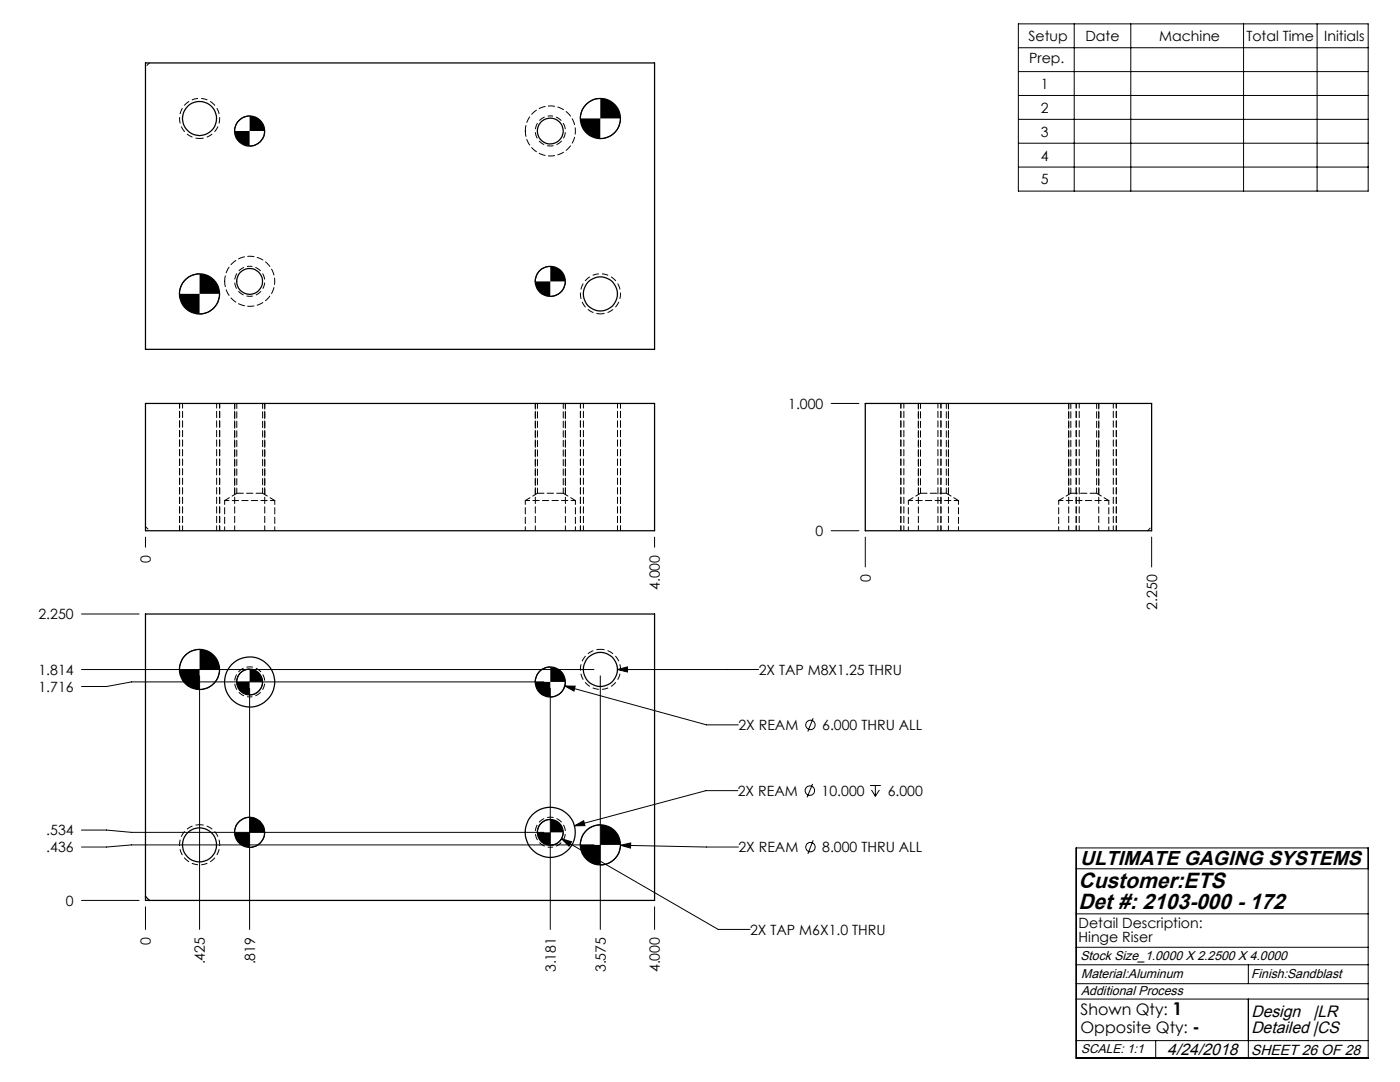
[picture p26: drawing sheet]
<svg xmlns="http://www.w3.org/2000/svg" width="279mm" height="216mm" viewBox="0 0 279 216" stroke-linecap="round" stroke-linejoin="round" font-family="sans-serif">
<defs><g id="words">
<g font-size="4.4">
<text x="215.2" y="177.1">Customer:ETS</text>
<text x="215.2" y="181.4">Det #: 2103-000 - 172</text>
</g>
<text font-size="4" x="215.5" y="172.6">ULTIMATE GAGING SYSTEMS</text>
<g font-size="3.3">
<text x="249.7" y="202.9">Design</text>
<text x="262.1" y="202.9">|LR</text>
<text x="249.7" y="206.1">Detailed |CS</text>
<text x="233" y="210.4">4/24/2018</text>
</g>
<g font-size="3.2">
<text x="215.6" y="202.6">Shown Qty: 1</text>
<text x="215.6" y="206.1">Opposite Qty: -</text>
</g>
<text font-size="2.9" x="249.7" y="210.4">SHEET 26 OF 28</text>
<g font-size="2.8">
<text x="205.3" y="8.1">Setup</text>
<text x="216.6" y="8.1">Date</text>
<text x="231.3" y="8.1">Machine</text>
<text x="248.7" y="8.1">Total Time</text>
<text x="264.3" y="8.1">Initials</text>
<text x="205.4" y="12.7">Prep.</text>
<text x="207.7" y="17.7">1</text>
<text x="207.7" y="22.5">2</text>
<text x="207.7" y="27.3">3</text>
<text x="207.7" y="32">4</text>
<text x="207.7" y="36.7">5</text>
<text x="157.3" y="81.5">1.000</text>
<text x="162.8" y="106.9">0</text>
<text x="30.1" y="112.3" transform="rotate(-90 30.1 112.3)">0</text>
<text x="131.7" y="117.7" transform="rotate(-90 131.7 117.7)">4.000</text>
<text x="173.8" y="116.2" transform="rotate(-90 173.8 116.2)">0</text>
<text x="7.7" y="123.6">2.250</text>
<text x="230.9" y="121.7" transform="rotate(-90 230.9 121.7)">2.250</text>
<text x="7.7" y="134.6">1.814</text>
<text x="151.4" y="134.6">2X TAP M8X1.25 THRU</text>
<text x="7.7" y="138">1.716</text>
<text x="147.4" y="145.7">2X REAM</text>
<text x="164.1" y="145.7">6.000 THRU ALL</text>
<text x="147.2" y="158.8">2X REAM</text>
<text x="164" y="158.8">10.000</text>
<text x="177.2" y="158.8">6.000</text>
<text x="9.2" y="166.7">.534</text>
<text x="9.2" y="170.1">.436</text>
<text x="147.4" y="170.1">2X REAM</text>
<text x="164.1" y="170.1">8.000 THRU ALL</text>
<text x="13.2" y="180.7">0</text>
<text x="215.2" y="185.1">Detail Description:</text>
<text x="30.1" y="188.5" transform="rotate(-90 30.1 188.5)">0</text>
<text x="149.7" y="186.5">2X TAP M6X1.0 THRU</text>
<text x="215.2" y="188">Hinge Riser</text>
<text x="40.9" y="192.5" transform="rotate(-90 40.9 192.5)">.425</text>
<text x="50.9" y="192.5" transform="rotate(-90 50.9 192.5)">.819</text>
<text x="110.9" y="194" transform="rotate(-90 110.9 194)">3.181</text>
<text x="120.9" y="194" transform="rotate(-90 120.9 194)">3.575</text>
<text x="131.7" y="194" transform="rotate(-90 131.7 194)">4.000</text>
</g>
<g font-size="2.6">
<text x="215.6" y="191.5">Stock Size_1.0000 X 2.2500 X 4.0000</text>
<text x="215.8" y="195.2">Material:Aluminum</text>
<text x="249.7" y="195.2">Finish:Sandblast</text>
<text x="215.8" y="198.6">Additional Process</text>
</g>
<text font-size="2.5" x="215.8" y="210">SCALE: 1:1</text>
</g></defs>
<g fill="none" stroke="#000" stroke-width=".2">
<path d="M119.8 19.6a4 4 0 0 0-4 4M203.2 4.8h69.9v33.3h-69.9zM203.2 9.5h69.9M203.2 14.3h69.9M203.2 19.1h69.9M214.4 4.8v33.3M225.7 4.8v33.3M248.2 4.8v33.3M262.9 4.8v33.3M49.8 23.1a3.1 3.1 0 0 0-3 3M52.8 26.1a2.95 2.95 0 0 1-3 3M123.8 23.6a4 4 0 0 1-4 4.1"/>
<path d="M203.2 23.8h69.9M203.2 28.6h69.9M203.2 33.3h69.9M39.8 54.6a4 4 0 0 0-4 4M43.8 58.6a4 4 0 0 1-4 4.1M109.8 53.2a2.95 2.95 0 0 0-3 3M112.8 56.2a3 3 0 0 1-3 3M165.9 80.5h5.5M29 107.2v2M130.6 107.2v2M165.9 105.9h5.5M172.7 107.2v5.9"/>
<path d="M229.8 107.2v5.9M16.3 133.6h102.2M16.3 122.5h11.5M39.8 129.6a4 4 0 0 0-4 4M39.8 134.9v50.6M43.8 133.6a4 4 0 0 1-4 4M49.8 133.5a2.65 2.65 0 0 0-2.6 2.6M49.8 137.3v48.2M52.4 136.1a2.58 2.58 0 0 1-2.6 2.6M108.5 136.1h-82.3l-4.9 .9h-5M109.8 133.1a3 3 0 0 0-3 3M109.8 137.3v48.2"/>
<path d="M112.7 136.9h2.1l-.3 1zM112.7 136.9l28.3 7.7h6.4M112.8 136.1a3 3 0 0 1-3 3M119.8 134.9v50.6M123.2 133.6l2-.5v1zM123.2 133.6h28.2M147.2 157.8h-6.3l-26.2 7M162.2 156.4l-1.1 2.7M162.3 143.3l-1.1 2.7M173.6 156.7h2.2M173.9 157.6l.8 1.3M174.7 156.7v2.2"/>
<path d="M175.5 157.6l-.8 1.3M16.3 179.7h11.5M16.3 165.6h5l4.9 .5h82.3M49.8 163.1a3 3 0 0 0-3 3M52.8 166.1a3 3 0 0 1-3 3M109.8 163.5a2.58 2.58 0 0 0-2.6 2.6M112 167.4l2.1 .6-.5 .8zM112 167.4l31.3 18.1h6.4M112.4 166.1a2.58 2.58 0 0 1-2.6 2.6M114.7 164.8l1.8-1 .2 .9zM118.5 168.6h-92.3l-4.9 .4h-5M119.8 164.6a4 4 0 0 0-4 4"/>
<path d="M123.8 168.7l2.1-.5-.1 1zM123.8 168.7l23.6 .3M123.8 168.6a4 4 0 0 1-4 4M162.3 167.7l-1.1 2.7M214.8 169.2h58.3v41.9h-58.3zM214.8 173.4h58.3M29 180.9v4.6M130.6 180.9v4.6M214.8 196.3h58.3M214.8 192.5h58.3M214.8 189h58.3M214.8 199.4h58.3"/>
<path d="M214.8 182.4h58.3M249.1 192.5v3.8M249.1 199.4v11.7M214.8 207.6h58.3M230.6 207.6v3.5"/>
<circle cx="161.6" cy="157.8" r=".95"/>
<circle cx="161.8" cy="144.7" r=".94"/>
<circle cx="161.8" cy="169" r=".94"/>
</g>
<path d="M39.8 27.6a4 4 0 0 1-3.5-5.9 4 4 0 0 1 6.9-.2 4 4 0 0 1-3.1 6.1h-.3M119.8 62.6a4 4 0 0 1-3.5-5.9 4 4 0 0 1 6.9-.2 4 4 0 0 1-3.1 6.1h-.3M119.8 129.6a4 4 0 0 0-3.5 5.9 4 4 0 0 0 6.9 .2 4 4 0 0 0-3.1-6.1h-.3M39.8 164.6a4 4 0 0 0-3.5 5.9 4 4 0 0 0 6.9 .2 4 4 0 0 0-3.1-6.1h-.3" fill="none" stroke="#000" stroke-width=".2" stroke-dasharray="1.3 .6" stroke-dashoffset=".5" stroke-linecap="butt"/>
<path d="M109.8 23.1a3 3 0 0 0-2.6 4.5 3 3 0 0 0 5.1 .2 3 3 0 0 0-2.2-4.7h-.3M49.8 53.1a3 3 0 0 0-2.6 4.5 3 3 0 0 0 5.1 .2 3 3 0 0 0-2.2-4.7h-.3M49.8 139.1a3 3 0 0 1-2.6-4.5 3 3 0 0 1 5.1-.2 3 3 0 0 1-2.2 4.7h-.3M109.8 169.1a3 3 0 0 1-2.6-4.5 3 3 0 0 1 5.1-.2 3 3 0 0 1-2.2 4.7h-.3" fill="none" stroke="#000" stroke-width=".2" stroke-dasharray="1.3 .6" stroke-dashoffset=".7" stroke-linecap="butt"/>
<g fill="none" stroke="#000" stroke-width=".2" stroke-dasharray="1.3 .6" stroke-dashoffset=".3">
<path d="M35.8 80.5v25.4M36.4 80.5v25.4M43.8 80.5v25.4M46.8 80.5v25.4M106.8 80.5v25.4M115.8 80.5v25.4M116.4 80.5v25.4M123.8 80.5v25.4M179.8 80.5v25.4M180.4 80.5v25.4M183.3 80.5v25.4M187.8 80.5v25.4"/>
<path d="M213.3 80.5v25.4M214.8 80.5v25.4M215.4 80.5v25.4M222.8 80.5v25.4M43.2 105.9v-25.4M43.8 105.9v-25.4M52.8 105.9v-25.4M112.8 105.9v-25.4M123.2 105.9v-25.4M123.8 105.9v-25.4M187.2 105.9v-25.4M187.8 105.9v-25.4"/>
<path d="M189.3 105.9v-25.4M219.3 105.9v-25.4M222.2 105.9v-25.4M222.8 105.9v-25.4"/>
</g>
<path d="M46.8 98.7v-18.2M52.8 98.7v-18.2M106.8 98.7v-18.2M112.8 98.7v-18.2M183.3 98.7v-18.2M189.3 98.7v-18.2M213.3 98.7v-18.2M219.3 98.7v-18.2" fill="none" stroke="#000" stroke-width=".2" stroke-dasharray="1.3 .6" stroke-dashoffset=".1"/>
<g fill="#000">
<path d="M35.8 58.6a4 4 0 0 0 4 4.1v-4.1zM39.8 54.6v4h4a4 4 0 0 0-4-4zM115.8 23.6a4 4 0 0 0 4 4.1v-4.1zM119.8 19.6v4h4a4 4 0 0 0-4-4zM46.8 26.1a3 3 0 0 0 3 3v-3zM49.8 23.1v3h3a3 3 0 0 0-3-3zM106.8 56.2a3 3 0 0 0 3 3v-3zM109.8 53.2v3h3a2.95 2.95 0 0 0-3-3z"/>
<path d="M35.8 133.6a4 4 0 0 0 4 4v-4zM39.8 129.6v4h4a4 4 0 0 0-4-4zM115.8 168.6a4 4 0 0 0 4 4v-4zM119.8 164.6v4h4a4 4 0 0 0-4-4zM47.2 136.1a2.58 2.58 0 0 0 2.6 2.6v-2.6zM49.8 133.5v2.6h2.6a2.58 2.58 0 0 0-2.6-2.6zM107.2 166.1a2.58 2.58 0 0 0 2.6 2.6v-2.6zM109.8 163.5v2.6h2.6a2.58 2.58 0 0 0-2.6-2.6zM46.8 166.1a3.1 3.1 0 0 0 3 3v-3zM49.8 163.1v3h3a2.95 2.95 0 0 0-3-3zM106.8 136.1a3 3 0 0 0 3 3v-3zM109.8 133.1v3h3a3 3 0 0 0-3-3z"/>
<path d="M123.8 168.7l2 .5 .1-1zM123.2 133.6l2 .5v-1zM112.7 136.9l1.8 1 .3-1zM114.7 164.8l2-.1-.2-.9zM112 167.4l1.6 1.4 .5-.8z"/>
</g>
<g fill="none" stroke="#000" stroke-width=".25">
<path d="M29 12.6h101.6v57.1h-101.6zM29 80.5h101.6v25.4h-101.6zM172.7 80.5h57.1v25.4h-57.1zM29 122.5h101.6v57.2h-101.6zM29 178.9l.8 .8"/>
<circle cx="39.8" cy="23.6" r="3.4"/>
<circle cx="49.8" cy="26.1" r="3"/>
<circle cx="109.8" cy="26.1" r="2.57"/>
<circle cx="119.8" cy="23.6" r="4"/>
<circle cx="39.8" cy="58.7" r="4"/>
<circle cx="49.8" cy="56.1" r="2.59"/>
<circle cx="109.8" cy="56.2" r="2.99"/>
<circle cx="119.8" cy="58.6" r="3.4"/>
<circle cx="39.8" cy="133.6" r="4"/>
<circle cx="49.8" cy="136.1" r="5"/>
<circle cx="49.8" cy="136.1" r="2.57"/>
<circle cx="109.8" cy="136.1" r="2.99"/>
<circle cx="119.8" cy="133.6" r="3.4"/>
<circle cx="39.8" cy="168.6" r="3.4"/>
<circle cx="49.8" cy="166.1" r="3"/>
<circle cx="109.8" cy="166.1" r="5"/>
<circle cx="109.8" cy="166.1" r="2.57"/>
<circle cx="119.8" cy="168.6" r="4"/>
</g>
<path d="M54.8 99.9h-10M114.8 99.9h-10M191.3 99.9h-10M221.3 99.9h-10" fill="none" stroke="#000" stroke-width=".2" stroke-dasharray="1.3 .6" stroke-dashoffset=".4"/>
<path d="M47.3 98.4h5.1M107.3 98.4h5.1M183.7 98.4h5.2M213.7 98.4h5.2" fill="none" stroke="#000" stroke-width=".2" stroke-dasharray="1.3 .6"/>
<path d="M29.8 12.6l-.8 .7M29 105.1l.8 .8M229.1 105.9l.8-.8" fill="none" stroke="#000" stroke-width=".2" stroke-dasharray="1.3 .6" stroke-dashoffset=".6"/>
<path d="M44.8 99.9v6M104.8 99.9v6M181.3 99.9v6M211.3 99.9v6M54.8 105.9v-6M114.8 105.9v-6M191.3 105.9v-6M221.3 105.9v-6" fill="none" stroke="#000" stroke-width=".2" stroke-dasharray="1.3 .6" stroke-dashoffset=".5"/>
<g fill="none" stroke="#000" stroke-width=".2" stroke-dasharray="1.3 .6" stroke-dashoffset=".2">
<path d="M104.8 26.1a5 5 0 0 1 7.3-4.4 5 5 0 0 1 .6 8.5 5 5 0 0 1-7.8-3.4l-.1-.7M44.8 56.1a5 5 0 0 1 7.3-4.4 5 5 0 0 1 .6 8.5 5 5 0 0 1-7.8-3.4l-.1-.7M47.3 98.4l-2.5 1.5M47.3 80.5v17.9M52.4 98.4v-17.9M54.8 99.9l-2.4-1.5M107.3 98.4l-2.5 1.5M107.3 80.5v17.9M112.4 98.4v-17.9M114.8 99.9l-2.4-1.5M183.7 98.4l-2.4 1.5M183.7 80.5v17.9"/>
<path d="M188.9 98.4v-17.9M191.3 99.9l-2.4-1.5M213.7 98.4l-2.4 1.5M213.7 80.5v17.9M218.9 98.4v-17.9M221.3 99.9l-2.4-1.5"/>
</g>
<use href="#words"/>
</svg>
